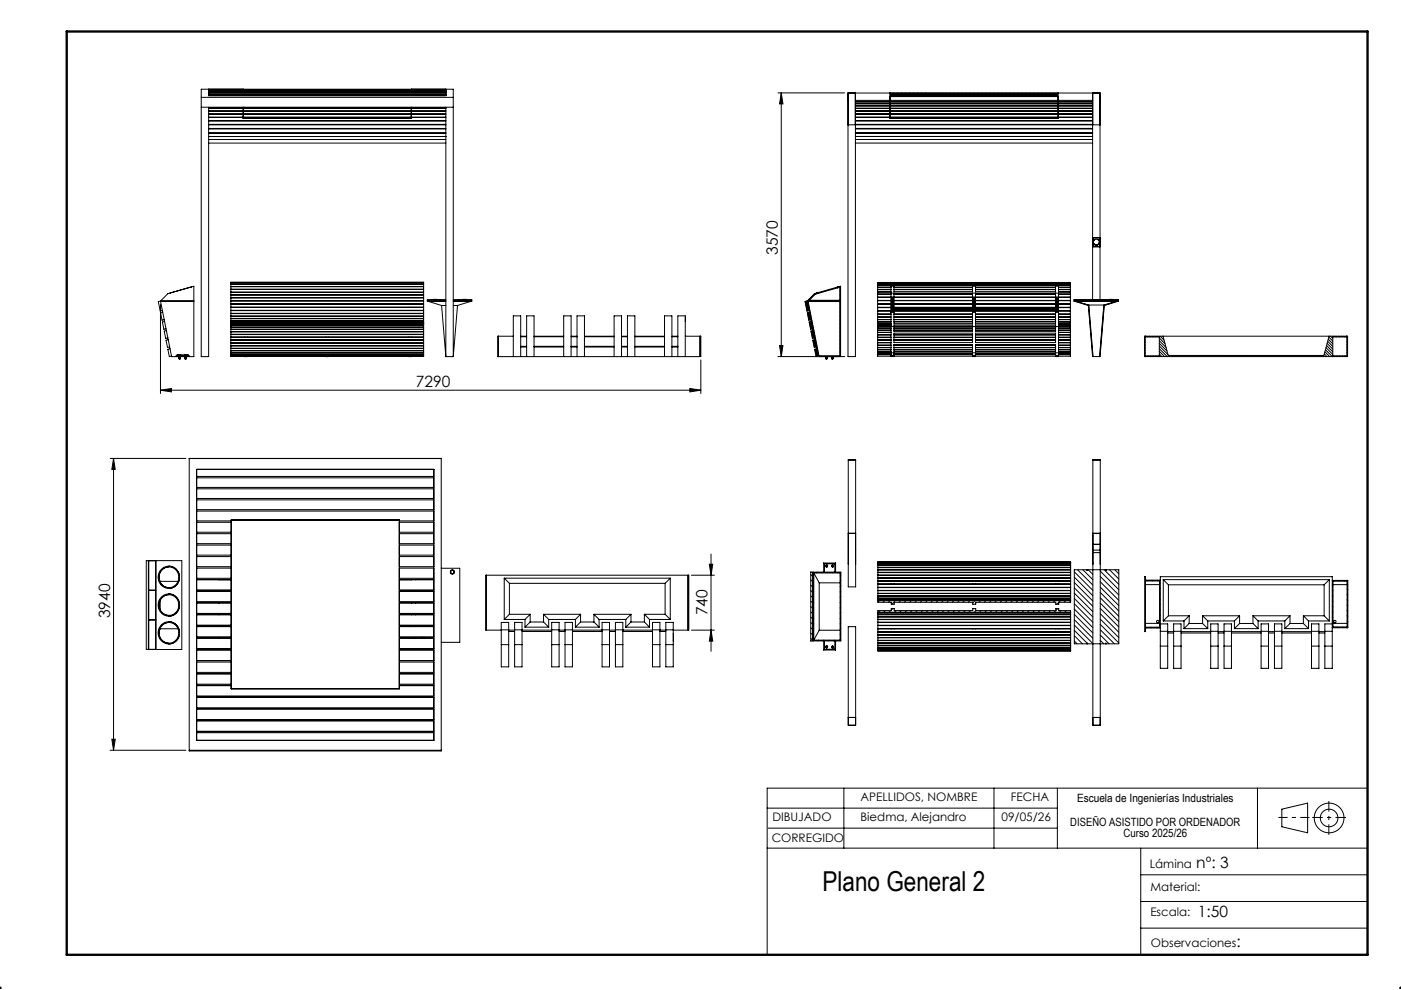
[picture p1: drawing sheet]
<svg xmlns="http://www.w3.org/2000/svg" width="420mm" height="297mm" viewBox="0 0 420 297" stroke-linecap="round" stroke-linejoin="round" font-family="sans-serif">
<defs><g id="words">
<text font-size="8.2" x="246.6" y="267.3">Plano General 2</text>
<g font-size="4.7">
<text x="233.2" y="76.4" transform="rotate(-90 233.2 76.4)">3570</text>
<text x="124.7" y="116.1">7290</text>
<text x="33" y="185.5" transform="rotate(-90 33 185.5)">3940</text>
<text x="212.2" y="184.6" transform="rotate(-90 212.2 184.6)">740</text>
<text x="358.6" y="260.5">nº: 3</text>
<text x="359.1" y="275.2">1:50</text>
<text x="370.7" y="284.1">:</text>
</g>
<g font-size="3.5">
<text x="258" y="240.3">APELLIDOS, NOMBRE</text>
<text x="303" y="240.3">FECHA</text>
<text x="231.6" y="246.2">DIBUJADO</text>
<text x="258" y="246.2">Biedma, Alejandro</text>
<text x="300.3" y="246.3">09/05/26</text>
<text x="231.4" y="252.7">CORREGIDO</text>
<text x="344.7" y="260.5">Lámina</text>
<text x="344.9" y="267.4">Material:</text>
<text x="344.9" y="274.9">Escala:</text>
<text x="345" y="284.1">Observaciones</text>
</g>
<g font-size="3.4">
<text x="322.9" y="240.7">Escuela de Ingenierías Industriales</text>
<text x="320.9" y="247.7">DISEÑO ASISTIDO POR ORDENADOR</text>
<text x="336.8" y="251.2">Curso 2025/26</text>
</g>
</g></defs>
<g fill="none" stroke="#000" stroke-width=".3">
<path d="M60.3 29.2v3M60.3 29.2v-2.4h75.6v2.4M60.3 32.2v74.8h2.3v-74.8M60.3 32.2h75.6M60.3 29.2h75.6M62.6 28.7v-.4h71.1v.4M62.6 27.9h71.1v.4h-71.1zM62.6 27.5v.3h71.1v-.3M62.6 27.2v.2M62.6 26.9v.2M62.6 26.8v.1M62.6 26.8v1.9"/>
<path d="M62.6 40h71.1M62.6 28.7h71.1M62.6 27.4h71.1M62.6 27.1h71.1M62.6 26.9h10.3M62.6 26.8h10.3M62.6 32.5h71.1M62.6 33.3h71.1M62.6 32.6h71.1M62.6 34.2h71.1M62.6 33.4h71.1M62.6 34.3h71.1"/>
<path d="M62.6 35.1h71.1M62.6 35.3h71.1M62.6 36.2h71.1M62.6 36.3h71.1M62.6 37.3h71.1M62.6 38.5h71.1M62.6 37.5h71.1M62.6 39.8h71.1M62.6 38.7h71.1M72.9 26.9v.1M72.9 26.8v.1M72.9 26.8v.2"/>
<path d="M72.9 32.2v3.3h50.4v-3.3M72.9 27h50.4M123.3 26.9v.1M123.3 26.8v.2M123.3 26.8v.1M123.3 26.9h10.4M123.3 26.8h10.4M133.7 27.2v.2M133.7 26.9v.2M133.7 26.8v1.9M133.7 26.8v.1M133.7 32.2v74.8"/>
<path d="M135.9 29.2v3M135.9 32.2v74.8M233.2 27.9h20M234.2 27.9l.5 3.3h-1zM234.2 27.9v79.1M254.2 37.5h75.6M254.2 30.1h.1M254.3 30.1v7.4M254.3 27.9l-.1 .1M254.3 28l-.1 .1M254.3 28.1l-.1 .1M254.3 28.2l-.1 .1"/>
<path d="M254.3 28.3l-.1 .1M254.3 28.4l-.1 .2M254.3 28.6l-.1 .1M254.3 28.7l-.1 .1M254.3 28.8l-.1 .1M254.3 28.9l-.1 .1M254.3 29l-.1 .1M254.3 29.1l-.1 .1M254.3 29.2l-.1 .1M254.3 29.3l-.1 .1M254.3 29.4l-.1 .1M254.3 29.5l-.1 .1"/>
<path d="M254.3 29.6l-.1 .1M254.3 29.7l-.1 .1M254.3 29.8l-.1 .1M254.3 29.9l-.1 .1M254.3 30l-.1 .1M254.3 27.9h.1M254.4 27.9h.1M254.5 27.9h.1M254.6 27.9h.1M254.7 27.9h.1M254.9 27.9h-.1M255 27.9h.1"/>
<path d="M255.1 27.9h.1M255.2 27.9h.1M255.3 27.9h.1M255.4 27.9h.1M255.5 27.9h.1M255.6 27.9h.1M255.7 27.9h.1M255.8 27.9h.1M255.9 27.9h.1M256 27.9h.1M256.1 27.9h.1M256.2 27.9h.1"/>
<path d="M256.3 27.9h.1M256.4 27.9h.1M256.4 30.1v7.4M256.4 30.1h71.2M256.4 27.9v2.2M256.5 30.1v76.9h-2.3v-69.5M256.5 30.1v.4h71.1v-.4M256.5 30.6h71.1v.5h-71.1zM256.5 31.2h71.1v.5h-71.1zM256.5 31.8h71.1v.6h-71.1zM256.5 32.5h71.1v.8h-71.1zM256.5 33.4h71.1v.7h-71.1z"/>
<path d="M256.5 34.3h71.1v.8h-71.1zM256.5 35.2h71.1v1h-71.1zM256.5 36.3h71.1v1h-71.1zM256.5 40h71.1M256.5 38.5h71.1M256.5 39.8h71.1M256.5 38.7h71.1M256.5 27.9l-.1 .2M256.5 28.1l-.1 .1M256.5 28.2l-.1 .1M256.5 28.3l-.1 .1M256.5 28.4l-.1 .1"/>
<path d="M256.5 28.5l-.1 .1M256.5 28.6l-.1 .1M256.5 28.7l-.1 .1M256.5 28.8l-.1 .1M256.5 28.9l-.1 .1M256.5 29l-.1 .1M256.5 29.1l-.1 .1M256.5 29.2l-.1 .1M256.5 29.3l-.1 .1M256.5 29.4l-.1 .1M256.5 29.5l-.1 .1M256.5 29.6l-.1 .2"/>
<path d="M256.5 29.8l-.1 .1M256.5 29.9l-.1 .1M256.5 30l-.1 .1M256.5 27.9v2.2M266.8 27.9v7.6h50.4v-7.6M266.8 29h50.4M267.1 27.9l-.3 .3M267.5 27.9l-.7 .7M267.9 27.9l-1.1 1.1h50.4M268.3 27.9l-1.1 1.1M268.7 27.9l-1.1 1.1M269.1 27.9l-1.1 1.1"/>
<path d="M269.5 27.9l-1.1 1.1M269.9 27.9l-1.1 1.1M270.3 27.9l-1.1 1.1M270.7 27.9l-1.1 1.1M271.1 27.9l-1.1 1.1M271.5 27.9l-1.1 1.1M271.9 27.9l-1.1 1.1M272.3 27.9l-1.1 1.1M272.7 27.9l-1.1 1.1M273.1 27.9l-1.1 1.1M273.5 27.9l-1.1 1.1M273.9 27.9l-1.1 1.1"/>
<path d="M274.3 27.9l-1.1 1.1M274.7 27.9l-1.1 1.1M275.1 27.9l-1.1 1.1M275.5 27.9l-1.1 1.1M275.9 27.9l-1.1 1.1M276.3 27.9l-1.1 1.1M276.7 27.9l-1.1 1.1M277.1 27.9l-1.1 1.1M277.5 27.9l-1.1 1.1M277.9 27.9l-1.1 1.1M278.3 27.9l-1.1 1.1M278.7 27.9l-1.1 1.1"/>
<path d="M279.1 27.9l-1.1 1.1M279.5 27.9l-1.1 1.1M279.9 27.9l-1.1 1.1M280.3 27.9l-1.1 1.1M280.7 27.9l-1.1 1.1M281.1 27.9l-1.1 1.1M281.5 27.9l-1.1 1.1M281.9 27.9l-1.1 1.1M282.3 27.9l-1.1 1.1M282.7 27.9l-1.1 1.1M283.1 27.9l-1.1 1.1M283.5 27.9l-1.1 1.1"/>
<path d="M283.9 27.9l-1.1 1.1M284.3 27.9l-1.1 1.1M284.7 27.9l-1.1 1.1M285.1 27.9l-1.1 1.1M285.5 27.9l-1.1 1.1M285.9 27.9l-1.1 1.1M286.3 27.9l-1.1 1.1M286.7 27.9l-1.1 1.1M287.1 27.9l-1.1 1.1M287.5 27.9l-1.1 1.1M287.9 27.9l-1.1 1.1M288.3 27.9l-1.1 1.1"/>
<path d="M288.7 27.9l-1.1 1.1M289.1 27.9l-1.1 1.1M289.5 27.9l-1.1 1.1M289.9 27.9l-1.1 1.1M290.3 27.9l-1.1 1.1M290.7 27.9l-1.1 1.1M291.1 27.9l-1.1 1.1M291.5 27.9l-1.1 1.1M291.9 27.9l-1.1 1.1M292.3 27.9l-1.1 1.1M292.7 27.9l-1.1 1.1M293.1 27.9l-1.1 1.1"/>
<path d="M293.5 27.9l-1.1 1.1M293.9 27.9l-1.1 1.1M294.3 27.9l-1.1 1.1M294.7 27.9l-1.1 1.1M295 27.9l-1 1.1M295.4 27.9l-1 1.1M295.8 27.9l-1 1.1M296.2 27.9l-1 1.1M296.6 27.9l-1 1.1M297 27.9l-1 1.1M297.4 27.9l-1 1.1M297.8 27.9l-1 1.1"/>
<path d="M298.2 27.9l-1 1.1M298.6 27.9l-1 1.1M299 27.9l-1 1.1M299.4 27.9l-1 1.1M299.8 27.9l-1 1.1M300.2 27.9l-1 1.1M300.6 27.9l-1 1.1M301 27.9l-1 1.1M301.4 27.9l-1 1.1M301.8 27.9l-1 1.1M302.2 27.9l-1 1.1M302.6 27.9l-1 1.1"/>
<path d="M303 27.9l-1.1 1.1M303.4 27.9l-1.1 1.1M303.8 27.9l-1.1 1.1M304.2 27.9l-1.1 1.1M304.6 27.9l-1.1 1.1M305 27.9l-1.1 1.1M305.4 27.9l-1.1 1.1M305.8 27.9l-1.1 1.1M306.2 27.9l-1.1 1.1M306.6 27.9l-1.1 1.1M307 27.9l-1.1 1.1M307.4 27.9l-1.1 1.1"/>
<path d="M307.8 27.9l-1.1 1.1M308.2 27.9l-1.1 1.1M308.6 27.9l-1.1 1.1M309 27.9l-1.1 1.1M309.4 27.9l-1.1 1.1M309.8 27.9l-1.1 1.1M310.2 27.9l-1.1 1.1M310.6 27.9l-1.1 1.1M311 27.9l-1.1 1.1M311.4 27.9l-1.1 1.1M311.8 27.9l-1.1 1.1M312.2 27.9l-1.1 1.1"/>
<path d="M312.6 27.9l-1.1 1.1M313 27.9l-1.1 1.1M313.4 27.9l-1.1 1.1M313.8 27.9l-1.1 1.1M314.2 27.9l-1.1 1.1M314.6 27.9l-1.1 1.1M315 27.9l-1.1 1.1M315.4 27.9l-1.1 1.1M315.8 27.9l-1.1 1.1M316.2 27.9l-1.1 1.1M316.6 27.9l-1.1 1.1M317 27.9l-1.1 1.1"/>
<path d="M317.2 28.1l-.9 .9M317.2 28.5l-.5 .5M317.2 28.9l-.1 .1M327.6 30.1v59.8M327.6 27.9v2.2M327.6 27.9h.1M327.6 30.1v7.4M327.6 28.1h.1M327.6 28.4h.1M327.6 28.9h.1M327.6 29.3h.1M327.6 29.6v.1"/>
<path d="M327.6 29.9v.1M327.6 28h.1M327.6 28.2h.1M327.6 28.3h.1M327.6 28.5v.1M327.6 28.7h.1M327.6 28.8h.1M327.6 29h.1M327.6 29.1h.1M327.6 29.2h.1M327.6 29.3v.1M327.6 29.4v.1"/>
<path d="M327.6 29.5v.1M327.6 29.7v.1M327.6 29.8v.1M327.6 30v.1M327.7 27.9h.1M327.8 27.9h.1M327.9 27.9h.1M328 27.9h.1M328.1 27.9h.1M328.3 27.9h-.1M328.4 27.9h.1M328.5 27.9h.1"/>
<path d="M328.6 27.9h.1M328.7 27.9h.1M328.8 27.9h.1M328.9 27.9h.1M329 27.9h.1M329.1 27.9h.1M329.2 27.9h.1M329.3 27.9h.1M329.4 27.9h.1M329.5 27.9h.1M329.6 27.9h.1M329.7 27.9h.1"/>
<path d="M329.8 27.9h.1M329.8 30.1v7.4M329.8 30.1h.1M329.8 27.9h-75.6v2.2M329.8 28.5v.1M329.8 28.2v.1M329.8 28.6v.1M329.8 29v.1M329.8 29.3v.1M329.8 29.8v.1M329.8 27.9v.2M329.8 28.1v.1"/>
<path d="M329.8 28.3v.1M329.8 28.4v.1M329.8 28.7v.1M329.8 28.8v.1M329.8 28.9v.1M329.8 29.1v.1M329.8 29.2v.1M329.8 29.4v.1M329.8 29.5v.1M329.8 29.6v.2M329.8 29.9v.1M329.8 30v.1"/>
<path d="M329.8 27.9v2.2M329.8 37.5v52.4M62.6 41h71.1M62.6 42.9h71.1M62.6 41.9h71.1M256.5 40.9h71.1M256.5 42.9h71.1M256.5 41.9h71.1M327.6 71.9h.5M327.6 74h2.2M327.6 73.4h2.2M327.6 71.3h2.2"/>
<path d="M327.6 71.4h2.1v2.6h-2.1zM327.8 72.6v.1a.89 .89 0 0 0 .9 .8 .89 .89 0 0 0 .9-.9M328.1 73.3l.6 .3 .5-.3M329.2 71.9h.6M48.1 90.3l-.6 .2 .5 2.8 .7-.1M48.1 90.3l3.3 16.7h1.4M48.1 90.3l2.2-2.2 7.8-2.2v21.1h-1.3M48.1 90.3h10M48.1 91.3v26.8M48.8 93.7l-.7 .2 .5 2.2 .6-.2M49.3 96.4l-.6 .2 .4 2.2 .7-.2M49.9 99.2l-.7 .1 .5 2.2 .6-.2"/>
<path d="M51 87.9h.1M57.4 86.1l-6.4 1.8M57.4 86.1h.1M69.2 99.6v.7M69.2 98.8v.7M69.2 98.2v.6M69.2 97.7v.4M69.2 97.3v.3M69.2 97v.2M69.2 96.9v.1M69.2 96.9h.1M69.2 96.6v.3"/>
<path d="M69.2 96.2v.4M69.2 95.6v.5M69.2 94.9v.6M69.2 87.6v-.7h57.8v.7M69.2 86v.8M69.2 94.1v.7M69.2 87.7v.7M69.2 85.3v.6M69.2 88.5v.8M69.2 93.2v.8M69.2 89.4v.8M69.2 84.9v.4"/>
<path d="M69.2 93.1v-.9h57.8v.9M69.2 90.3v.9h57.8v-.9M69.2 91.3v.9M69.2 84.8v-.1h57.8v.1M69.2 96.9h57.8M69.2 90.3h57.8M69.2 84.8v.1M69.2 85.3h.1M69.2 85.9v.1M69.2 86.8h.1M69.2 87.6v.1M69.2 88.4v.1"/>
<path d="M69.2 89.3v.1M69.2 90.2v.1M69.2 91.3h.1M69.2 92.2h.1M69.2 93.1v.1M69.2 94v.1M69.2 94.8v.1M69.2 95.5v.1M69.2 96.1v.1M69.2 96.6h.1M69.2 97h.1M69.2 97.2v.1"/>
<path d="M69.2 97.6v.1M69.2 98.1v.1M69.2 98.8h.1M69.2 99.5v.1M69.2 99.6h57.8M69.2 98.8h57.8M69.2 99.5h57.8M69.2 98.2h57.8M69.2 98.1h57.8M69.2 97.7h57.8M69.2 97.3h57.8M69.2 97.6h57.8"/>
<path d="M69.2 97.2h57.8M69.2 97h57.8M69.2 96.6h57.8M69.2 96.2h57.8M69.2 95.5h57.8M69.2 96.1h57.8M69.2 94.9h57.8M69.2 87.6h57.8M69.2 86h57.8M69.2 94.8h57.8M69.2 94.1h57.8M69.2 87.7h57.8"/>
<path d="M69.2 88.4h57.8M69.2 85.3h57.8M69.2 85.9h57.8M69.2 88.5h57.8M69.2 89.3h57.8M69.2 94h57.8M69.2 93.2h57.8M69.2 89.4h57.8M69.2 90.2h57.8M69.2 84.8h57.8M69.2 93.1h57.8M69.2 91.3h57.8"/>
<path d="M73.2 86.8v.1M73.2 92.2h.1M73.2 91.2v.1M74.1 86.8v.1M74.1 92.2h.1M74.1 91.2v.1M97.7 86.8v.1M97.7 92.2h.1M97.7 91.2v.1M98.6 86.8v.1M98.6 92.2h.1M98.6 91.2v.1"/>
<path d="M122.6 86.8v.1M122.6 92.2h.1M122.6 91.2v.1M123.4 86.8v.1M123.4 92.2h.1M123.4 91.2v.1M127 99.6v.7M127 98.8v.7M127 98.2v.6M127 97.7v.4M127 97.3v.3M127 97v.2"/>
<path d="M127 96.9v.1M127 96.9h.1M127 96.6v.3M127 96.2v.4M127 95.6v.5M127 94.9v.6M127 86v.8M127 94.1v.7M127 87.7v.7M127 85.3v.6M127 88.5v.8M127 93.2v.8"/>
<path d="M127 89.4v.8M127 84.9v.4M127 91.3v.9M127 84.8v.1M127 85.3h.1M127 85.9v.1M127 86.8h.1M127 87.6v.1M127 88.4v.1M127 89.3v.1M127 90.2v.1M127 91.3h.1"/>
<path d="M127 92.2h.1M127 93.1v.1M127 94v.1M127 94.8v.1M127 95.5v.1M127 96.1v.1M127 96.6h.1M127 97h.1M127 97.2v.1M127 97.6v.1M127 98.1v.1M127 98.8h.1"/>
<path d="M127 99.5v.1M127 86.8h-57.8M127 92.2h-57.8M128.1 90.3h5.6M128.1 90.3l4.3 1.4M129.7 89.9h1.2M131.9 90.1h.2M131.9 90.1h.1M132.1 90.1h.1M132.4 91.7h1.3M132.4 91.7l1.3 15.3M133.7 89.9h-5.6v.4"/>
<path d="M135.9 90.3h5.5M135.9 89.9h5.5v.4M135.9 91.7h1.3M137.2 91.7l-1.3 15.3M137.5 90.1h.1M137.6 90.1h.1M138.6 89.9h1.2M141.4 90.3l-4.2 1.4M205.4 95.4h.1M205.4 96.5h.1M241.7 90.4l-.3 .3M242 90.3h10"/>
<path d="M242 90.3l3.4 16.7M242 90.3l-.6 .1 .5 2.9M242.1 90.3l.2 .2M242.1 90.8l-.6 .6M242.2 91l.2 .3M242.2 91.1l-.6 .6M242.2 91.5l-.5 .5M242.3 91.5l.2 .3M242.3 90.5h9.5M242.3 93.8l-.2 .2M242.3 91.8l-.6 .6M242.3 90.8l-.3-.3-.5 .5"/>
<path d="M242.4 92l.2 .3M242.4 92.1l-.6 .6M242.4 92.4l-.5 .6M242.5 92.5l.2 .3M242.5 92.8l-.5 .5M242.6 93l.2 .3M242.6 93.1l-.1 .1M242.6 93.1l-.7 .2M242.6 90.1h9.2M242.7 93.5l.2 .3M242.7 93.7l-.7 .2 .5 2.2 .6-.2M242.7 93.8l-.6 .5"/>
<path d="M242.7 96.6l-.1 .1M242.8 94l.2 .3M242.8 94.1l-.6 .6M242.9 94.8l-.6 .5M242.9 95l.3 .3M243 95.1l-.6 .6M243 95.4l-.5 .6M243 95.5l.3 .3M243.1 95.8l-.1 .1M243.1 94.8l-.3-.4-.5 .6M243.1 99.3l.5 2.2 .6-.2M243.1 99.3h.1"/>
<path d="M243.1 96l.3 .3M243.2 96.4l-.6 .2 .4 2.2 .7-.2M243.3 96.8l-.6 .5M243.3 97l.3 .3M243.4 97.1l-.6 .6M243.5 97.8l-.6 .5M243.5 96.8l-.3-.4-.5 .6M243.5 98l.3 .3M243.6 98.1l-.6 .6M243.6 98.4l-.2 .3M243.6 98.5l.3 .3M243.7 99.2l-.5 .5"/>
<path d="M243.7 97.8l-.3-.4-.5 .6M243.7 99l.3 .3M243.8 99.2l-.7 .1M243.9 99.8l-.6 .5M243.9 100l.3 .2M244.1 99.7l-.3-.3-.5 .6M244.2 88.1v.1M244.5 88l-2.3 2.3M244.9 87.9h.1M245 87.9h-.1M245 87.9h.1M245 87.8l-.3 .4"/>
<path d="M245.2 87.8l.1 .2M245.2 87.8l-1 .3-2.2 2.2M245.3 88h.1M245.3 88l-.9 .3-2.1 2M251 86.1l-5.8 1.7M251 86.1l1-.2v21.1M251 86.1l.1 .3M251.1 86.4l-5.8 1.6M251.1 86.4l.7-.2v3.9M251.2 86.1l-.1 .1M251.3 86.1h.1M251.7 85.9l-.3 .4"/>
<path d="M251.8 90.1l.2 .2M251.8 99.8l.2 .3M251.8 99.4l.2 .3M251.8 99l.2 .3M251.8 98.6l.2 .3M251.8 98.2l.2 .3M251.8 97.8l.2 .3M251.8 97.4l.2 .3M251.8 97l.2 .3M251.8 96.6l.2 .3M251.8 96.2l.2 .3M251.8 95.8l.2 .3"/>
<path d="M251.8 95.4l.2 .3M251.8 95l.2 .3M251.8 94.6l.2 .3M251.8 94.2l.2 .3M251.8 93.8l.2 .3M251.8 93.4l.2 .3M251.8 93l.2 .3M251.8 92.6l.2 .3M251.8 92.2l.2 .3M251.8 91.8l.2 .3M251.8 91.4l.2 .3M251.8 91l.2 .3"/>
<path d="M251.8 90.7l.2 .2M251.9 90.4l.1 .1M252 90.3l-.2 .2v16.3h-6.3l-3.2-16.3M252 86.1l-.2 .2M252 86.5l-.2 .2M252 87.3l-.2 .2M252 87.7l-.2 .2M252 88.1l-.2 .2M252 88.9l-.2 .2M252 89.3l-.2 .2M252 89.7l-.2 .2M252 90.1l-.2 .1"/>
<path d="M252 86.9l-.2 .2M252 88.5l-.2 .2M263.1 85.2h.1M263.1 85.3v.3M263.1 91.3v.9h4M263.1 90.2v1M263.1 92.3v.9M263.1 89.2v.9M263.1 93.3v.9M263.1 88.3v.8M263.1 85.7v.4M263.1 94.3v.8"/>
<path d="M263.1 87.6v.6M263.1 86.2v.6h4M263.1 86.9v.6M263.1 95.2v.7M263.1 95.9v.6M263.1 96.5v.5M263.1 97v.3M263.1 97.3v.1M263.1 97.4h.1M263.1 97.4v.2M263.1 97.7v.3M263.1 98v.5"/>
<path d="M263.1 98.5v.5M263.1 99.1v.6M263.1 99.8v.6M263.1 96.5h4M263.1 97.6h4M263.1 97.3h4M263.1 97h4M263.1 87.6h4M263.1 90.2h4M263.1 92.2h4M263.1 91.2h4M263.1 98h57.8"/>
<path d="M263.1 97.4h4M263.1 85.2h4v.6M263.1 89.1h57.8M263.1 85.3v-.6h57.8v.6M263.1 85.6v.1M263.1 86.1v.1M263.1 87.5v.1M263.1 88.2v.1M263.1 89.1v.1M263.1 90.1v.1M263.1 91.2h.1M263.1 92.2v.1"/>
<path d="M263.1 93.2v.1M263.1 94.2v.1M263.1 95.1v.1M263.1 95.9h.1M263.1 96.5h.1M263.1 97h.1M263.1 97.3h.1M263.1 97.6v.1M263.1 98h.1M263.1 98.5h.1M263.1 99v.1M263.1 99.7v.1"/>
<path d="M263.1 85.6h4M263.1 93.2h4M263.1 89.2h4M263.1 94.2h4M263.1 88.2h4M263.1 88.3h4M263.1 86.1h4M263.1 85.7h4M263.1 94.3h4M263.1 95.1h4M263.1 86.2h4M263.1 86.9h4"/>
<path d="M263.1 87.5h4M263.1 95.2h4M263.1 95.9h4M263.1 98h4M263.1 98.5h4M263.1 99h4M263.1 99.1h4M263.1 99.7h4M263.1 99.8h4M263.3 84.7l-.2 .2M263.7 84.7l-.4 .5M264.1 84.7l-.4 .5"/>
<path d="M264.5 84.7l-.4 .5M264.9 84.7l-.4 .5M265.3 84.7l-.4 .5M265.7 84.7l-.5 .5M266.1 84.7l-.5 .5M266.5 84.7l-.5 .5M266.9 84.7l-.5 .5M267.1 93.7v12.9M267.1 87.9v5.8M267.1 85.8v2.1M267.1 86.8l-4 .1M267.1 93.7h.9"/>
<path d="M267.1 87.9h50.3M267.1 85.8h.9M267.3 89.1l-.2 .2M267.3 84.7l-.5 .5M267.7 89.1l-.6 .6M267.7 84.7l-.6 .6h-4M268 93.7v3.3h23.6v-3.3M268 97.5h23.6v1.9h-23.6zM268 87.9v4.4h23.6v-4.4M268 85.8v1.7h23.6v-1.7M268 100h23.6v2.7h-23.6zM268 96.5h23.6"/>
<path d="M268 90.1h23.6M268 86.8h23.6M268 85.3h23.6M268 90.2h23.6M268 92.2h23.6M268 89.6l-.9 .9M268 90l-.9 .9M268 90.4l-.9 .9M268 90.8l-.9 .9M268 91.6l-.9 .9M268 92l-.9 .9M268 93.6v.1"/>
<path d="M268 93.7v-.3h23.6v.3M268 91.2h23.6M268 94.2h23.6M268 88.2h23.6M268 88.3h23.6M268 86.1h23.6M268 94.3h23.6M268 95.1h23.6M268 86.2h23.6M268 86.9h23.6M268 95.2h23.6M268 95.9h23.6"/>
<path d="M268 97.9h23.6M268 98h23.6M268 98.5h23.6M268 99h23.6M268 99.1h23.6M268.1 92.3l-1 1h-4M268.1 84.7l-1 1M268.5 92.3l-1.3 1.4M268.5 84.7l-1.1 1.1M268.9 92.3l-1.3 1.4M268.9 84.7l-.5 .5M269.3 92.3l-1 1.1"/>
<path d="M269.3 84.7l-.5 .5M269.7 92.3l-1 1.1M269.7 84.7l-.5 .5M270.1 92.3l-1 1.1M270.1 84.7l-.5 .5M270.5 92.3l-1 1.1M270.5 84.7l-.5 .5M270.9 92.3l-1 1.1M270.9 84.7l-.5 .5M271.3 92.3l-1 1.1M271.3 84.7l-.5 .5M271.7 92.3l-1 1.1"/>
<path d="M271.7 84.7l-.5 .5M272.1 92.3l-1 1.1M272.1 84.7l-.5 .5M272.5 92.3l-1 1.1M272.5 84.7l-.5 .5M272.9 92.3l-1 1.1M272.9 84.7l-.5 .5M273.3 92.3l-1 1.1M273.3 84.7l-.5 .5M273.7 92.3l-1 1.1M273.7 84.7l-.5 .5M274.1 92.3l-1 1.1"/>
<path d="M274.1 84.7l-.5 .5M274.5 92.3l-1 1.1M274.5 84.7l-.5 .5M274.9 92.3l-1 1.1M274.9 84.7l-.5 .5M275.3 92.3l-1 1.1M275.3 84.7l-.5 .5M275.7 92.3l-1.1 1.1M275.7 84.7l-.5 .5M276.1 92.3l-1.1 1.1M276.1 84.7l-.5 .5M276.5 92.3l-1.1 1.1"/>
<path d="M276.5 84.7l-.5 .5M276.9 92.3l-1.1 1.1M276.9 84.7l-.5 .5M277.3 92.3l-1.1 1.1M277.3 84.7l-.5 .5M277.7 92.3l-1.1 1.1M277.7 84.7l-.5 .5M278.1 92.3l-1.1 1.1M278.1 84.7l-.5 .5M278.5 92.3l-1.1 1.1M278.5 84.7l-.5 .5M278.9 92.3l-1.1 1.1"/>
<path d="M278.9 84.7l-.5 .5M279.3 92.3l-1.1 1.1M279.3 84.7l-.5 .5M279.7 92.3l-1.1 1.1M279.7 84.7l-.5 .5M280.1 92.3l-1.1 1.1M280.1 84.7l-.5 .5M280.5 92.3l-1.1 1.1M280.5 84.7l-.5 .5M280.9 92.3l-1.1 1.1M280.9 84.7l-.5 .5M281.3 92.3l-1.1 1.1"/>
<path d="M281.3 84.7l-.5 .5M281.7 92.3l-1.1 1.1M281.7 84.7l-.5 .5M282.1 92.3l-1.1 1.1M282.1 84.7l-.5 .5M282.5 92.3l-1.1 1.1M282.5 84.7l-.5 .5M282.9 92.3l-1.1 1.1M282.9 84.7l-.5 .5M283.3 92.3l-1.1 1.1M283.3 84.7l-.5 .5M283.7 92.3l-1.1 1.1"/>
<path d="M283.7 84.7l-.5 .5M284.1 92.3l-1.1 1.1M284.1 84.7l-.5 .5M284.5 92.3l-1.1 1.1M284.5 84.7l-.5 .5M284.9 92.3l-1.1 1.1M284.9 84.7l-.5 .5M285.3 92.3l-1.1 1.1M285.3 84.7l-.5 .5M285.7 92.3l-1.1 1.1M285.7 84.7l-.5 .5M286.1 92.3l-1.1 1.1"/>
<path d="M286.1 84.7l-.5 .5M286.5 92.3l-1.1 1.1M286.5 84.7l-.5 .5M286.9 92.3l-1.1 1.1M286.9 84.7l-.5 .5M287.3 92.3l-1.1 1.1M287.3 84.7l-.5 .5M287.7 92.3l-1.1 1.1M287.7 84.7l-.5 .5M288.1 92.3l-1.1 1.1M288.1 84.7l-.5 .5M288.5 92.3l-1.1 1.1"/>
<path d="M288.5 84.7l-.5 .5M288.9 92.3l-1.1 1.1M288.9 84.7l-.5 .5M289.3 92.3l-1.1 1.1M289.3 84.7l-.5 .5M289.7 92.3l-1.1 1.1M289.7 84.7l-.5 .5M290.1 92.3l-1.1 1.1M290.1 84.7l-.5 .5M290.5 92.3l-1.1 1.1M290.5 84.7l-.5 .5M290.9 92.3l-1.1 1.1"/>
<path d="M290.9 84.7l-.5 .5M291.3 92.3l-1.1 1.1M291.3 84.7l-.5 .5M291.6 85.7l-23.6-.1-.2 .2M291.6 93.7h.9M291.6 85.2v.6M291.6 85.2h-23.6v.6M291.6 85.8h.9M291.7 89.1l-23.7 .1-.9 .9h-4M291.7 84.7l-.5 .5M292.1 89.1l-.5 .5M292.1 84.7l-.5 .5"/>
<path d="M292.5 89.1l-.9 .9M292.5 84.7l-.9 .9h-23.6M292.5 93.7v3.3h24v-3.3M292.5 97.5h24v1.9h-24zM292.5 87.9v1.2M292.5 85.8v1.7h24v-1.7M292.5 100h24v2.7h-24zM292.5 96.5h24M292.5 90.1h24M292.5 86.8h24M292.5 85.3h24M292.5 90.3l-.9 .9h-23.6l-.9 .9"/>
<path d="M292.5 91.2h24M292.5 92.2h24M292.5 85.5l-.3 .3M292.5 89.5l-.9 .9M292.5 89.9l-.9 .9M292.5 90.7l-.9 .9M292.5 91.5l-1.9 1.9M292.5 91.9l-1.5 1.5M292.5 92.3l-1.1 1.1M292.5 93.5l-.2 .2M292.5 85.8v-.6h24v.6M292.5 89.1v3.2"/>
<path d="M292.5 93.7v-.3h24v.3M292.5 85.6h24M292.5 89.2h24M292.5 94.2h24M292.5 88.2h24M292.5 88.3h24M292.5 86.1h24M292.5 85.7h24M292.5 94.3h24M292.5 95.1h24M292.5 86.2h24M292.5 86.9h24"/>
<path d="M292.5 95.2h24M292.5 95.9h24M292.5 97.9h24M292.5 98h24M292.5 98.5h24M292.5 99h24M292.5 99.1h24M292.9 92.3l-1.3 1.3M292.9 84.7l-1.1 1.1M293.3 92.3l-1.4 1.4M293.3 84.7l-.5 .5M293.7 92.3l-1.1 1.1"/>
<path d="M293.7 84.7l-.5 .5M294 92.3l-1 1.1M294.1 84.7l-.5 .5M294.4 92.3l-1 1.1M294.5 84.7l-.5 .5M294.8 92.3l-1 1.1M294.9 84.7l-.5 .5M295.2 92.3l-1 1.1M295.3 84.7l-.5 .5M295.6 92.3l-1 1.1M295.7 84.7l-.5 .5M296 92.3l-1 1.1"/>
<path d="M296 84.7l-.4 .5M296.4 92.3l-1 1.1M296.4 84.7l-.4 .5M296.8 92.3l-1 1.1M296.8 84.7l-.4 .5M297.2 92.3l-1 1.1M297.2 84.7l-.4 .5M297.6 92.3l-1 1.1M297.6 84.7l-.4 .5M298 92.3l-1 1.1M298 84.7l-.4 .5M298.4 92.3l-1 1.1"/>
<path d="M298.4 84.7l-.4 .5M298.8 92.3l-1 1.1M298.8 84.7l-.4 .5M299.2 92.3l-1 1.1M299.2 84.7l-.4 .5M299.6 92.3l-1 1.1M299.6 84.7l-.4 .5M300 92.3l-1 1.1M300 84.7l-.4 .5M300.4 92.3l-1 1.1M300.4 84.7l-.4 .5M300.8 92.3l-1 1.1"/>
<path d="M300.8 84.7l-.4 .5M301.2 92.3l-1 1.1M301.2 84.7l-.4 .5M301.6 92.3l-1 1.1M301.6 84.7l-.4 .5M302 92.3l-1 1.1M302 84.7l-.4 .5M302.4 92.3l-1 1.1M302.4 84.7l-.4 .5M302.8 92.3l-1 1.1M302.8 84.7l-.4 .5M303.2 92.3l-1 1.1"/>
<path d="M303.2 84.7l-.4 .5M303.6 92.3l-1 1.1M303.6 84.7l-.4 .5M304 92.3l-1 1.1M304 84.7l-.4 .5M304.4 92.3l-1 1.1M304.4 84.7l-.4 .5M304.8 92.3l-1 1.1M304.8 84.7l-.4 .5M305.2 92.3l-1 1.1M305.2 84.7l-.4 .5M305.6 92.3l-1 1.1"/>
<path d="M305.6 84.7l-.4 .5M306 92.3l-1 1.1M306 84.7l-.4 .5M306.4 92.3l-1 1.1M306.4 84.7l-.4 .5M306.8 92.3l-1 1.1M306.8 84.7l-.4 .5M307.2 92.3l-1 1.1M307.2 84.7l-.4 .5M307.6 92.3l-1 1.1M307.6 84.7l-.4 .5M308 92.3l-1 1.1"/>
<path d="M308 84.7l-.4 .5M308.4 92.3l-1 1.1M308.4 84.7l-.4 .5M308.8 92.3l-1 1.1M308.8 84.7l-.4 .5M309.2 92.3l-1 1.1M309.2 84.7l-.4 .5M309.6 92.3l-1 1.1M309.6 84.7l-.4 .5M310 92.3l-1 1.1M310 84.7l-.4 .5M310.4 92.3l-1 1.1"/>
<path d="M310.4 84.7l-.4 .5M310.8 92.3l-1 1.1M310.8 84.7l-.4 .5M311.2 92.3l-1 1.1M311.2 84.7l-.5 .5M311.6 92.3l-1 1.1M311.6 84.7l-.5 .5M312 92.3l-1 1.1M312 84.7l-.5 .5M312.4 92.3l-1 1.1M312.4 84.7l-.5 .5M312.8 92.3l-1 1.1"/>
<path d="M312.8 84.7l-.5 .5M313.2 92.3l-1 1.1M313.2 84.7l-.5 .5M313.6 92.3l-1 1.1M313.6 84.7l-.5 .5M314 92.3l-1 1.1M314 84.7l-.5 .5M314.4 92.3l-1 1.1M314.4 84.7l-.5 .5M314.8 92.3l-1 1.1M314.8 84.7l-.5 .5M315.2 92.3l-1 1.1"/>
<path d="M315.2 84.7l-.5 .5M315.6 92.3l-1 1.1M315.6 84.7l-.5 .5M316 92.3l-1 1.1M316 84.7l-.5 .5M316.4 92.3l-1 1.1M316.4 84.7l-.5 .5M316.5 87.9v4.4h-24M316.5 91.2l-24-.1-.9 .9M316.5 93.7h.9M316.5 85.8h.9M316.8 89.1l-.3 .4"/>
<path d="M316.8 84.7l-.5 .5M317.2 89.1l-.7 .8M317.2 84.7l-.7 .8M317.4 93.7v12.9M317.4 87.9v5.8M317.4 85.8v2.1M317.4 96.5h3.5M317.4 90.1h3.5M317.4 97.6h3.5M317.4 97.3h3.5M317.4 97h3.5M317.4 86.8l3.5 .1"/>
<path d="M317.4 87.6h3.5M317.4 85.3h3.5M317.4 89.4l-.9 .8h-24M317.4 90.2h3.5M317.4 91.4l-.9 .8h-24M317.4 92.2h3.5M317.4 91.2h3.5M317.4 85.4l-.5 .4M317.4 85.8h-.1M317.4 89.8l-.9 .9M317.4 90.2l-.9 .9M317.4 90.6l-.9 .9"/>
<path d="M317.4 91l-.9 .9M317.4 91.8l-1.6 1.6M317.4 92.6l-.9 .9M317.4 93l-.8 .7M317.4 93.4l-.4 .3M317.4 97.4h3.5M317.4 85.6h3.5M317.4 93.2h3.5M317.4 89.2h3.5M317.4 94.2h3.5M317.4 93.3h3.5M317.4 88.2h3.5"/>
<path d="M317.4 88.3h3.5M317.4 86.1h3.5M317.4 85.7h3.5M317.4 94.3h3.5M317.4 95.1h3.5M317.4 86.2h3.5M317.4 86.9h3.5M317.4 87.5h3.5M317.4 95.2h3.5M317.4 95.9h3.5M317.4 98h3.5M317.4 98.5h3.5"/>
<path d="M317.4 99h3.5M317.4 99.1h3.5M317.4 99.7h3.5M317.4 99.8h3.5M317.6 84.7l-1.1 1.1M318 84.7l-.5 .5M318.4 84.7l-.5 .5M318.8 84.7l-.5 .5M319.2 84.7l-.5 .5M319.6 84.7l-.5 .5M320 84.7l-.5 .5M320.4 84.7l-.5 .5"/>
<path d="M320.8 84.7l-.5 .5M320.9 85.2h.1M320.9 85.3v.3M320.9 91.3v.9h-3.5l-1.2 1.2M320.9 90.2v1M320.9 92.3v.9M320.9 89.2v.9M320.9 93.3v.9M320.9 88.3v.8M320.9 85.7v.4M320.9 94.3v.8M320.9 87.6v.6"/>
<path d="M320.9 86.2v.6h-3.5M320.9 86.9v.6M320.9 95.2v.7M320.9 95.9v.6M320.9 96.5v.5M320.9 97v.3M320.9 97.3v.1M320.9 97.4h.1M320.9 97.4v.2M320.9 97.7v.3M320.9 98v.5M320.9 98.5v.5"/>
<path d="M320.9 99.1v.6M320.9 99.8v.6M320.9 85l-.2 .2M320.9 85.2h-3.5v.6M320.9 85.6v.1M320.9 86.1v.1M320.9 87.5v.1M320.9 88.2v.1M320.9 89.1v.1M320.9 90.1v.1M320.9 91.2h.1M320.9 92.2v.1"/>
<path d="M320.9 93.2v.1M320.9 94.2v.1M320.9 95.1v.1M320.9 95.9h.1M320.9 96.5h.1M320.9 97h.1M320.9 97.3h.1M320.9 97.6v.1M320.9 98h.1M320.9 98.5h.1M320.9 99v.1M320.9 99.7v.1"/>
<path d="M322 90.3h13.4M322 90.3v-.4h13.4v.4M322 90.2l.1 .2M322 90.3l4.3 1.3 1.3 15.4M322.1 89.9l.6 .6M322.5 89.9l.5 .5M322.9 89.9l.5 .5M323.1 90.5l.2 .2M323.3 89.9l.5 .5M323.7 89.9l.5 .5M323.7 90.7l.2 .2M324.1 89.9l.5 .5"/>
<path d="M324.3 90.9l.2 .2M324.5 89.9l.5 .5M324.8 91.1l.2 .2M324.9 89.9l.5 .5M325.3 89.9l.5 .5M325.4 91.2l.2 .2M325.7 89.9l.5 .5M326 91.4l.2 .2M326 89.9l.6 .5M326.3 91.7l.2 .2M326.3 91.5h4.7M326.3 92.2l.2 .1"/>
<path d="M326.4 92.6l.1 .1M326.4 93l.2 .2M326.4 89.9l.6 .5M326.5 93.5l.1 .1M326.5 93.9l.1 .1M326.5 94.3l.2 .2M326.6 94.8l.1 .1M326.6 95.2l.1 .2M326.6 95.6l.2 .2M326.7 96.1l.1 .1M326.7 96.5l.1 .2M326.7 96.9l.2 .2"/>
<path d="M326.8 97.4l.1 .1M326.8 97.8l.2 .2M326.8 89.9l.6 .5M326.8 98.3l.2 .1M326.9 98.7l.1 .1M326.9 99.1l.2 .2M327 99.6l.1 .1M327 100l.1 .1M327.2 89.9l.6 .5M327.6 89.9l.6 .5M328 89.9l.6 .5M328.4 89.9l.6 .5"/>
<path d="M328.8 89.9l.6 .5M329.2 89.9l.6 .5M329.6 89.9l.6 .5M330 89.9l.6 .5M330.3 99.7l.1 .1M330.3 99.3l.1 .1M330.3 98.9l.2 .2M330.4 98.6l.1 .1M330.4 98.2l.1 .1M330.4 97.8l.1 .2M330.4 89.9l.6 .5M330.5 97.5l.1 .1"/>
<path d="M330.5 97.1l.1 .1M330.5 96.7l.1 .2M330.5 96.4l.2 .1M330.6 96l.1 .1M330.6 95.6l.1 .1M330.6 95.3l.2 .1M330.7 94.9l.1 .1M330.7 94.5l.1 .1M330.7 94.1l.2 .2M330.8 93.8l.1 .1M330.8 93.4l.1 .1M330.8 93l.1 .2"/>
<path d="M330.8 89.9l.6 .5M330.8 92.7l.2 .1M330.9 92.3l.1 .1M330.9 91.9l.1 .2M330.9 91.6l.2 .1M331.1 91.6l-1.3 15.4h-2.2M331.2 91.5l.1 .1M331.2 89.9l.6 .5M331.5 91.4l.1 .1M331.6 89.9l.6 .5M331.8 91.3l.1 .1M332 89.9l.6 .5"/>
<path d="M332.1 91.2l.1 .1M332.4 89.9l.6 .5M332.4 91.1l.2 .1M332.5 89.9h1.2M332.8 91l.1 .1M332.8 89.9l.6 .5M333.1 90.9l.1 .1M333.2 89.9l.6 .5M333.4 90.8l.1 .1M333.6 89.9l.6 .5M333.7 90.7l.1 .1M334 90.6l.1 .1"/>
<path d="M334 89.9l.7 .6M334.3 90.5l.1 .1M334.4 89.9l.6 .5M334.8 89.9l.5 .4M335.2 89.9l.2 .1M335.3 90.3h.1M335.4 90.3l-4.3 1.3M48.1 117.1l3.3-.5v1zM48.1 117.1h162M50.4 101.9l-.6 .2 .4 2.2 .7-.2M51 104.6l-.7 .2 .5 2.2 .6-.2M52.8 106.9l.2 .1"/>
<path d="M52.8 107h.2M52.8 106.9v.1M53 107h3.5M53.2 106.5l-.4 .4M53.2 106.8l-.2 .2M53.2 106.5v.3M53.2 106.8h3.1M53.2 106.5h.4M53.6 106.5v.3M53.6 106.5h.1M53.6 106.5h.3M53.6 107.4h.3"/>
<path d="M53.6 107v.4M53.6 107.4h.1M53.7 107.6h.1M53.7 107.4h.2M53.7 107.6h.2M53.7 107.4v.2M53.7 106.5v.3M53.7 107.7h.2M53.9 106.5h.1M53.9 106.5h-.2M53.9 106.5h.2M53.9 107.4h.2"/>
<path d="M53.9 107.4h.1M53.9 107.7h.1M53.9 107.6h.1M54 107.7h.1M54 106.5v.3M54 107.4v.2M54.1 107v.4M54.1 107.4h-.1M54.1 106.5h.1M54.1 106.5h-.1M54.2 106.5h1.2M54.2 106.5v.3"/>
<path d="M55.3 106.5v.3M55.4 106.5h-.1M55.4 106.5h.1M55.4 106.5h.2M55.4 107.4h.2M55.4 107v.4M55.4 107.4h.1M55.5 107.6h.1M55.5 107.4h.1M55.5 107.4v.2M55.5 106.5v.3M55.5 107.7h.1"/>
<path d="M55.6 106.5h.2M55.6 106.5h-.1M55.6 106.5h.3M55.6 107.4h.3M55.6 107.4h.2M55.6 107.6h.2M55.8 106.5v.3M55.8 107.6l-.2 .1M55.9 107l-.1 .6M55.9 107.4h-.1M55.9 106.5h-.1M55.9 106.5h.1"/>
<path d="M55.9 106.5h.4M56 106.5v.3M56.3 106.5l.5 .4M56.3 106.8l.2 .2M56.3 106.5v.3M56.5 107h.3M56.8 106.9l-.3 .1M56.8 106.9v.1M69.2 101.2v.8h57.8v-.8M69.2 102.1v.8M69.2 100.4v.7M69.2 103v.7"/>
<path d="M69.2 103.8v.7M69.2 104.6v.6M69.2 105.3v.5M69.2 105.8v.5M69.2 106.3v.3M69.2 106.6v.2M69.2 106.8h57.8M69.2 101.2h57.8M69.2 102.1h57.8M69.2 102.9h57.8M69.2 100.3v.1M69.2 101.1v.1"/>
<path d="M69.2 102.1h.1M69.2 102.9v.1M69.2 103.7v.1M69.2 104.5v.1M69.2 105.2v.1M69.2 105.8h.1M69.2 106.3h.1M69.2 106.6h.1M69.2 106.8h.1M69.2 100.4h57.8M69.2 101.1h57.8M69.2 103h57.8"/>
<path d="M69.2 103.7h57.8M69.2 100.3h57.8M69.2 103.8h57.8M69.2 104.5h57.8M69.2 104.6h57.8M69.2 105.2h57.8M69.2 105.3h57.8M69.2 105.8h57.8M69.2 106.3h57.8M69.2 106.6h57.8M73.2 102v.1M73.2 101.2h.1"/>
<path d="M73.2 106.9h.9M74.1 102v.1M74.1 101.2h.1M97.7 102v.1M97.7 101.2h.1M97.7 106.9h.9M98.6 102v.1M98.6 101.2h.1M122.6 102v.1M122.6 101.2h.1M122.6 106.9h.8M123.4 102v.1"/>
<path d="M123.4 101.2h.1M127 102.1v.8M127 100.4v.7M127 103v.7M127 103.8v.7M127 104.6v.6M127 105.3v.5M127 105.8v.5M127 106.3v.3M127 106.6v.2M127 100.3v.1M127 101.1v.1"/>
<path d="M127 102.1h.1M127 102.9v.1M127 103.7v.1M127 104.5v.1M127 105.2v.1M127 105.8h.1M127 106.3h.1M127 106.6h.1M127 106.8h.1M133.7 107h2.2M149.4 100.9v6.1M153.9 100.9h-4.7v6.1h60.9v-6.1h-4.7"/>
<path d="M153.9 107v-12.2h2.2v12.2M156.1 103.9h1.8M156.1 101h1.8M156.1 100.9h1.8M156.1 104h1.8M156.1 104.1h1.8M157.9 107v-12.2h2.2v12.2M160.1 103.9h8.9M160.1 101h8.9M160.1 100.9h8.9M160.1 104h8.9M160.1 104.1h8.9"/>
<path d="M169 107v-12.2h2.2v12.2M171.2 103.9h1.8M171.2 101h1.8M171.2 100.9h1.8M171.2 104h1.8M171.2 104.1h1.8M173 107v-12.2h2.2v12.2M175.2 103.9h8.9M175.2 101h8.9M175.2 100.9h8.9M175.2 104h8.9M175.2 104.1h8.9"/>
<path d="M184.1 107v-12.2h2.2v12.2M186.3 103.9h1.8M186.3 101h1.8M186.3 100.9h1.8M186.3 104h1.8M186.3 104.1h1.8M188.1 107v-12.2h2.2v12.2M190.3 103.9h8.9M190.3 101h8.9M190.3 100.9h8.9M190.3 104h8.9M190.3 104.1h8.9"/>
<path d="M199.2 107v-12.2h2.2v12.2M201.4 103.9h1.8M201.4 101h1.8M201.4 100.9h1.8M201.4 104h1.8M201.4 104.1h1.8M203.2 107v-12.2h2.2v12.2M206.8 116.6l3.3 .5-3.3 .5zM209.9 100.9v6.1M210.1 108v10.1M233.2 107h20M233.7 103.7h1l-.5 3.3z"/>
<path d="M244 100.1l-.6 .6M244.1 100.8l-.6 .5M244.1 101.9l-.4 .4M244.1 101l.3 .2M244.2 101.1l-.4 .4M244.2 101.5l.3 .2M244.3 100.7l-.3-.3-.5 .6M244.3 101.9l-.6 .2 .4 2.1 .7-.1M244.3 102l.3 .2M244.4 102.1l-.6 .6M244.5 102.8l-.6 .5M244.5 103l.3 .2"/>
<path d="M244.6 104.7l-.3 .3M244.6 103.1l-.6 .6M244.7 107l.5-.6 .6 .6M244.7 103.8l-.5 .4M244.7 102.7l-.3-.2-.5 .5M244.7 104l.3 .2M244.8 104.5l.3 .2M244.9 104.6l-.7 .2 .5 2.2M244.9 104.8l-.6 .5M244.9 103.7l-.3-.3-.5 .6M244.9 105l.3 .2M245 105.1l-.6 .6"/>
<path d="M245.1 105.8l-.6 .5M245.1 106l.3 .2M245.2 106.1l-.6 .6M245.3 106.8h-.1M245.3 106.8l-.6 .2M245.3 105.7l-.3-.3-.5 .6M246 106.8l.2 .2M246.4 106.8l.2 .2M246.8 106.8l.2 .2M247.1 106.8l.3 .2M247.5 106.8l.3 .2M247.6 107.4h.2"/>
<path d="M247.6 107.4h.1M247.6 107v.4M247.6 107.6h.1M247.6 107.6h.2M247.6 107.4v.2M247.8 107.4h.1M247.8 107.4h.2M247.8 107.6h.1M247.9 107.6h.1M247.9 107.4v.2M247.9 106.8l.3 .2M248 107.4h-.1"/>
<path d="M248 107v.4M248.3 106.8l.3 .2M248.7 106.8l.3 .2M249.1 106.8l.3 .2v.6M249.3 107.4h.3M249.3 107.4h.1M249.4 107.6h.2M249.4 107.4h.2M249.5 106.8l.3 .2-.1 .6M249.6 107.4h.2M249.6 107.4h.1M249.6 107.6h.1"/>
<path d="M249.7 107.6h-.1M249.8 107.4h-.1M249.9 106.8l.3 .2M250.3 106.8l.3 .2M250.7 106.8l.3 .2M251.1 106.8l.3 .2M251.5 106.8l.3 .2M251.8 106.6l.2 .2M251.8 106.2l.2 .2M251.8 105.8l.2 .2M251.8 105.4l.2 .2M251.8 105l.2 .2"/>
<path d="M251.8 104.6l.2 .2M251.8 104.2l.2 .2M251.8 103.8l.2 .2M251.8 103.4l.2 .2M251.8 103l.2 .2M251.8 102.6l.2 .2M251.8 102.2l.2 .2M251.8 101.8l.2 .2M251.8 101.4l.2 .2M251.8 101l.2 .2M251.8 100.6l.2 .3M251.8 100.2l.2 .3"/>
<path d="M263.1 106.4v.5h57.8v-.5M263.1 106.2v.2M263.1 105.9v.3M263.1 105.5v.4M263.1 104.9v.5M263.1 104.3v.6M263.1 103.6v.6M263.1 102.9v.6M263.1 100.5v.7M263.1 101.3v.7M263.1 101.2h4M263.1 102h4"/>
<path d="M263.1 102.9h4M263.1 100.4v.1M263.1 101.2v.1M263.1 102h.1M263.1 102.8v.1M263.1 103.5v.1M263.1 104.2v.1M263.1 104.9h.1M263.1 105.4v.1M263.1 105.9h.1M263.1 106.2h.1M263.1 106.4h.1"/>
<path d="M263.1 102.8h4M263.1 106.4h4M263.1 106.2h4M263.1 105.9h4M263.1 105.4h4M263.1 104.9h4M263.1 104.3h4M263.1 103.5h4M263.1 104.2h4M263.1 103.6h4M263.1 100.4h4M263.1 100.5h4"/>
<path d="M263.1 101.3h4M267.1 106.6v.4h.9v-.4M267.1 102.1h-4v.7M267.1 106.6h.9M268 103.3h23.6v2.1h-23.6zM268 105.8v-.1h23.6v.1M268 105.8v.8M268 101.2h23.6M268 102h23.6M268 102.1h23.6M268 105.8l-4.9 .1M268 106.4h23.6"/>
<path d="M268 106.2h23.6M268 104.9h23.6M268 104.3h23.6M268 103.5h23.6M268 104.2h23.6M268 103.6h23.6M268 100.4h23.6M268 100.5h23.6M268 101.3h23.6M291.6 106.6v.4h.9v-.4M291.6 105.8v.8M291.6 105.8h.9"/>
<path d="M291.6 106.6h.9M292.5 105.8v-.1h24v.1M292.5 103.3h24v2.1h-24zM292.5 105.8v.8M292.5 101.2h24M292.5 102h24M292.5 102.1h24M292.5 106.4h24M292.5 106.2h24M292.5 104.9h24M292.5 104.3h24M292.5 103.5h24"/>
<path d="M292.5 104.2h24M292.5 103.6h24M292.5 100.4h24M292.5 100.5h24M292.5 101.3h24M316.5 106.6v.4h.9v-.4M316.5 105.8v.8M316.5 105.8l4.4 .1M316.5 106.6h.9M317.4 102.1h3.5v.7M317.4 101.2h3.5M317.4 102h3.5"/>
<path d="M317.4 102.9h3.5M317.4 102.8h3.5M317.4 106.4h3.5M317.4 106.2h3.5M317.4 105.9h3.5M317.4 105.4h3.5M317.4 104.9h3.5M317.4 104.3h3.5M317.4 103.5h3.5M317.4 104.2h3.5M317.4 103.6h3.5M317.4 100.4h3.5"/>
<path d="M317.4 100.5h3.5M317.4 101.3h3.5M320.9 106.2v.2M320.9 105.9v.3M320.9 105.5v.4M320.9 104.9v.5M320.9 104.3v.6M320.9 103.6v.6M320.9 102.9v.6M320.9 100.5v.7M320.9 101.3v.7M320.9 100.4v.1"/>
<path d="M320.9 101.2v.1M320.9 102h.1M320.9 102.8v.1M320.9 103.5v.1M320.9 104.2v.1M320.9 104.9h.1M320.9 105.4v.1M320.9 105.9h.1M320.9 106.2h.1M320.9 106.4h.1M327 100.4l.2 .2M327.1 100.9l.1 .1"/>
<path d="M327.1 101.3l.1 .1M327.1 101.7l.2 .2M327.2 102.2l.1 .1M327.2 102.6l.2 .1M327.2 103l.2 .2M327.3 103.5l.1 .1M327.3 103.9l.2 .2M327.4 104.3l.1 .2M327.4 104.8l.1 .1M327.4 105.2l.2 .2M327.5 105.7l.1 .1M327.5 106.1l.1 .1"/>
<path d="M327.5 106.5l.2 .2M327.6 107h.1M327.7 107l-1.3-15.5-3.5-1.1h11.6l-3.6 1.1-1.2 15.5M329.7 106.7l.1 .1M329.7 106.3l.1 .1M329.7 105.9l.2 .2M329.8 105.6l.1 .1M329.8 105.2l.1 .1M329.8 104.8l.2 .2M329.9 104.5l.1 .1M329.9 104.1l.1 .1M329.9 103.7l.2 .2"/>
<path d="M330 103.4l.1 .1M330 103l.1 .1M330 102.6l.1 .1M330.1 102.3l.1 .1M330.1 101.9l.1 .1M330.1 101.5l.1 .1M330.1 101.1l.2 .2M330.2 100.8l.1 .1M330.2 100.4l.1 .1M330.2 100l.2 .2M343.1 100.9h60.9v6.1h-60.9zM343.1 106.5l.5 .5"/>
<path d="M343.1 105.8l.3 .2M343.1 105l.3 .2M343.1 104.2l.3 .2M343.1 103.4l.3 .2M343.1 102.6l.3 .2M343.1 101l.3 .2M343.1 101.8l.3 .2M343.4 101.1h4.2v5.7h-4.2M343.4 100.9v6.1M343.8 100.9l.3 .2M344.1 106.8l.3 .2M344.6 100.9l.2 .2"/>
<path d="M344.9 106.8l.3 .2M345.4 100.9l.2 .2M345.7 106.8l.3 .2M346.2 100.9l.2 .2M346.5 106.8l.3 .2M347 100.9l.2 .2M347.3 106.8l.3 .2M347.6 105.4l1.5 1.6M347.6 103.8l2.6 2.6M347.6 102.2l2 2M347.6 106.2l.7 .8M347.6 104.6l2.3 2.4"/>
<path d="M347.6 103l2.3 2.3M347.6 101.4l1.7 1.7M347.8 100.9l1.2 1.1M348.6 100.9l.1 .1M348.7 100.9l1.5 5.7h46.7l1.6-5.7M350.4 106.6l.3 .4M351.2 106.6l.3 .4M352 106.6l.3 .4M352.8 106.6l.3 .4M353.6 106.6l.3 .4M354.4 106.6l.3 .4M355.2 106.6l.3 .4"/>
<path d="M356 106.6l.3 .4M356.8 106.6l.3 .4M357.6 106.6l.3 .4M358.4 106.6l.3 .4M359.2 106.6l.3 .4M360 106.6l.3 .4M360.8 106.6l.3 .4M361.6 106.6l.3 .4M362.4 106.6l.3 .4M363.2 106.6l.3 .4M364 106.6l.3 .4M364.8 106.6l.3 .4"/>
<path d="M365.6 106.6l.3 .4M366.4 106.6l.3 .4M367.2 106.6l.3 .4M368 106.6l.3 .4M368.8 106.6l.3 .4M369.6 106.6l.3 .4M370.4 106.6l.3 .4M371.2 106.6l.3 .4M372 106.6l.3 .4M372.8 106.6l.3 .4M373.6 106.6l.3 .4M374.4 106.6l.3 .4"/>
<path d="M375.2 106.6l.3 .4M375.9 106.6l.4 .4M376.7 106.6l.4 .4M377.5 106.6l.4 .4M378.3 106.6l.4 .4M379.1 106.6l.4 .4M379.9 106.6l.4 .4M380.7 106.6l.4 .4M381.5 106.6l.4 .4M382.3 106.6l.4 .4M383.1 106.6l.4 .4M383.9 106.6l.4 .4"/>
<path d="M384.7 106.6l.4 .4M385.5 106.6l.4 .4M386.3 106.6l.4 .4M387.1 106.6l.4 .4M387.9 106.6l.4 .4M388.7 106.6l.4 .4M389.5 106.6l.4 .4M390.3 106.6l.4 .4M391.1 106.6l.4 .4M391.9 106.6l.4 .4M392.7 106.6l.4 .4M393.5 106.6l.3 .4"/>
<path d="M394.3 106.6l.3 .4M395.1 106.6l.3 .4M395.9 106.6l.3 .4M396.7 106.6l.3 .4M397 106.2l.8 .8M397.2 105.5l1.4 1.5M397.4 104.9l2 2.1M397.5 104.3l2.1 2M397.7 103.7l1.9 1.8M397.9 103l1.7 1.7M398.1 102.4l1.5 1.5M398.2 101.8l1.4 1.3"/>
<path d="M398.4 101.1l1.2 1.2M398.9 100.9l.7 .6M399.7 100.9l.2 .2M400 106.8l.2 .2M400.5 100.9l.2 .2M400.8 106.8l.2 .2M401.3 100.9l.2 .2M401.6 106.8l.2 .2M402.1 100.9l.2 .2M402.4 106.8l.2 .2M402.9 100.9l.2 .2M403.2 106.8l.2 .2"/>
<path d="M403.7 100.9l.3 .3M403.8 101.1h-4.2v5.7h4.2M403.8 106.5l.2 .3M403.8 105.8l.2 .2M403.8 105l.2 .2M403.8 104.2l.2 .2M403.8 103.4l.2 .2M403.8 102.6l.2 .2M403.8 101.8l.2 .2M403.8 100.9v6.1M33 137.5h22.7M34 137.5l.5 3.3h-1z"/>
<path d="M34 137.5v87.6M56.7 137.6v87.5M56.7 137.6h.1M56.7 137.5h75.6M132.3 137.6v87.5M132.3 137.5h.1M254.3 138v22M254.3 138h.1M254.3 138h2.2M256.5 138v22M256.5 138h.1M327.6 138v22"/>
<path d="M327.6 138h.1M327.6 138h2.3M329.9 138v22M329.9 138h.1M59 140.8v2.1h71.1v-2.1M59 156.7h10.3v3h-10.3zM59 150h71.1v2.9h-71.1zM59 146.6h71.1v2.9h-71.1zM59 143.4h71.1v2.8h-71.1zM59 140.8v81.3M59 140.8h71.1M69.3 156v.3h-10.3v-3h71.1v3h-10.4v-.3"/>
<path d="M69.3 156v50.7M69.3 156h50.4M119.7 156.7h10.4v3h-10.4zM119.7 156v50.7M130.1 140.8v81.3M254.3 160h2.2M254.3 160v16.1h2.2v-16.1M255.1 160l-.1 .1M327.6 160v57.6h2.3v-57.6M327.6 160h2.3M328.6 160l-.1 .1M44.5 168.2h10v26.7h-10z"/>
<path d="M44.5 177.1h2.2M44.5 177h2.2M44.6 168.2v8.8M44.6 177.1v8.8M46.7 168.2h-2.8v26.7l2.8-.1M46.7 168.2v26.7M47.8 174l.2 .4M48 174.4h5.4M48 174.4v.2M50.6 178.2h.1M50.6 169.9h.1M50.6 176.5h.1"/>
<path d="M50.6 169.9a3.3 3.3 0 0 1 3.2 3.3 3.3 3.3 0 0 1-3.2 3.3M50.6 178.2a3.3 3.3 0 0 1 3.2 3.3 3.3 3.3 0 0 1-3.2 3.4M50.7 178.4h-.1a3.1 3.1 0 0 0-2.9 3.1 3.1 3.1 0 0 0 3 3.1M50.7 170.1h-.1a3.1 3.1 0 0 0-2.9 3.1 3.1 3.1 0 0 0 3 3.1M59 177.4h10.3v3.1h-10.3zM59 173.9h10.3v3.1h-10.3zM59 170.4h10.3v3.1h-10.3zM59 167h10.3v3h-10.3zM59 163.5h10.3v3h-10.3zM59 160.1h10.3v3h-10.3zM59 177.3h10.3M59 173.9h10.3"/>
<path d="M65.6 177.3v.1M65.6 173.9h.1M119.7 160.1h10.4v3h-10.4zM119.7 163.5h10.4v3h-10.4zM119.7 167h10.4v3h-10.4zM119.7 170.4h10.4v3.1h-10.4zM119.7 173.9h10.4v3.1h-10.4zM119.7 177.4h10.4v3.1h-10.4zM119.7 177.3h10.4M123.4 177.3v.1M123.4 173.9h.1M124.5 173.9h.1"/>
<path d="M124.5 177.3v.1M130.1 173.9h-10.4M132.3 170.5h5.5v22.2h-5.5M145.8 172.6v16.4M151.2 173.5h49.8M151.2 173.5v12.3M151.2 173.5l1.5 1.5M152.7 175v9.3M152.7 175h46.7M199.4 175v9.3M201 173.5v12.3M201 173.5l-1.6 1.5"/>
<path d="M206.3 172.6v16.4M207.3 172.6h6.9M212.7 169.3h1l-.5 3.3zM213.2 166.2v29.2M243.1 178.7l.6 .7M243.1 177.2l.6 .6M243.1 175.6l.6 .6M243.1 174l.6 .6M243.1 172.4l.6 .6M243.7 171.7h8.4v20.6h-8.4zM243.7 171.7l-.6-.1v20.7l.6-.1M244 172.7l-.3 .2"/>
<path d="M244 174.3l-.3 .2M244 175.9l-.3 .2M244 177.5l-.3 .2M244 179.1l-.3 .2M244 171.9h7.9v20.1h-7.9M244 171.9v20.1M244 171.9l1.6 3M245 171.7l-.2 .2M245.6 174.9h6.3M245.6 174.9v14.2M246.6 171.7l-.2 .2M247 168.9l.2 .2"/>
<path d="M247 168.9v2.8M247 168.9h3.5M247.2 169.1h3.1M247.2 169.1v2.6M247.6 169.7v.2M247.6 169.9l.2 .2M247.8 169.5l.3 .2M247.8 169.5l-.2 .2M248.1 169.7v.2M248.1 169.9l-.3 .2M248.2 171.7l-.2 .2M249.4 169.7v.2"/>
<path d="M249.4 169.9l.2 .2M249.6 169.5l.3 .2M249.6 169.5l-.2 .2M249.8 171.7l-.2 .2M249.9 169.7v.2M249.9 169.9l-.3 .2M250.3 169.1v2.6M250.5 168.9l-.2 .2M250.5 168.9v2.8M251.4 171.7l-.2 .2M252.1 172.6l-.2 .2M252.1 174.2l-.2 .2"/>
<path d="M252.1 175.8l-.2 .2M252.1 177.4l-.2 .2M252.1 179l-.2 .2M254.3 169.2h.1M254.3 160.1h2.2v9.1M254.3 160.8h.1M254.3 162.4h.1M254.3 164h.1M254.3 165.6h.1M254.3 167.2h.1M254.3 168.7v.1M256.5 160.2h.1"/>
<path d="M256.5 161.8h.1M256.5 163.4h.1M256.5 165h.1M256.5 166.5v.1M256.5 168.1v.1M263.2 179.5v.5M263.2 178.8v.6M263.2 178.1v.7M263.2 177.2v.8M263.2 176.3v.8M263.2 176.2v-.9h57.8v.9M263.2 174.3v-.8h57.8v.8"/>
<path d="M263.2 172.6v.8M263.2 174.4v.8M263.2 171.8v.7M263.2 171v.7M263.2 170.3v.6M263.2 169.7v.5M263.2 169.2v.4M263.2 168.9v.3M263.2 168.7v.1M263.2 168.6h.1M263.2 173.4v.1M263.2 172.5h57.8"/>
<path d="M263.2 173.4h57.8M263.2 177.1h57.8M263.2 168.6h57.8M263.2 169.2h57.8M263.2 174.4h57.8M263.2 170.9h57.8M263.2 168.6v.1M263.2 168.8v.1M263.2 169.2h.1M263.2 169.6v.1M263.2 170.2v.1M263.2 170.9v.1"/>
<path d="M263.2 171.7v.1M263.2 172.5v.1M263.2 173.4h.1M263.2 174.3v.1M263.2 175.2h.1M263.2 176.2v.1M263.2 177.1v.1M263.2 178v.1M263.2 178.8h.1M263.2 179.4v.1M263.2 180h.1M263.2 179.5h57.8"/>
<path d="M263.2 180h57.8M263.2 178.8h57.8M263.2 179.4h57.8M263.2 178.1h57.8M263.2 177.2h57.8M263.2 178h57.8M263.2 176.3h57.8M263.2 176.2h57.8M263.2 172.6h57.8M263.2 171.8h57.8M263.2 171h57.8M263.2 171.7h57.8"/>
<path d="M263.2 170.3h57.8M263.2 169.7h57.8M263.2 170.2h57.8M263.2 169.6h57.8M263.2 168.8h57.8M267.2 173.4v.1M267.2 174.3h.1M267.2 175.2v.1M268.1 173.4v.1M268.1 174.3h.1M268.1 175.2v.1M291.6 173.4v.1"/>
<path d="M291.6 174.3h.1M291.6 175.2v.1M292.5 173.4v.1M292.5 174.3h.1M292.5 175.2v.1M316.5 173.4v.1M316.5 174.3h.1M316.5 175.2v.1M317.4 173.4v.1M317.4 174.3h.1M317.4 175.2v.1M321 179.5v.5"/>
<path d="M321 178.8v.6M321 178.1v.7M321 177.2v.8M321 176.3v.8M321 172.6v.8M321 174.4v.8M321 171.8v.7M321 171v.7M321 170.3v.6M321 169.7v.5M321 169.2v.4M321 168.9v.3"/>
<path d="M321 168.7v.1M321 168.6h.1M321 173.4h.1M321 174.3h-57.8M321 168.6v.1M321 168.8v.1M321 169.2h.1M321 169.6v.1M321 170.2v.1M321 170.9v.1M321 171.7v.1M321 172.5v.1"/>
<path d="M321 174.3v.1M321 175.2h.1M321 176.2v.1M321 177.1v.1M321 178v.1M321 178.8h.1M321 179.4v.1M321 180h.1M321 175.2h-57.8M322.1 171.6l5.5 5.5M322.1 179.5l5.5 5.6M322.1 177.9l5.5 5.6"/>
<path d="M322.1 176.3l5.5 5.6M322.1 174.8l5.5 5.5M322.1 173.2l5.5 5.5M322.1 170.9h13.3v22.2h-13.3zM323.1 170.9l4.5 4.6M324.7 170.9l2.9 3M325.9 170.9v.2l.2-.2M326.2 170.9l1.4 1.4M327.7 160.9h-.1M327.7 162.5h-.1M327.7 164.1h-.1M327.7 165.7h-.1"/>
<path d="M327.7 167.3h-.1M327.7 168.9h-.1M327.7 163.3h2.1M327.7 165h2.1M327.7 165.8h2.1M329.8 160.1h-2.1l-.1 9.1M329.8 169.2h.1M329.9 176.1l5.5 5.6M329.9 174.5l5.5 5.6M329.9 172.9l5.5 5.6M329.9 171.4l5.5 5.5M329.9 177.7l5.5 5.6"/>
<path d="M329.9 160.3h-.1M329.9 161.9h-.1M329.9 163.5h-.1M329.9 165.1h-.1M329.9 168.2l-.1 .1M329.9 166.7h-.1M329.9 179.3l5.5 5.6M331 170.9l4.4 4.4M331.4 170.9v.2l.2-.2M332.6 170.9l2.8 2.8M334.2 170.9l1.2 1.2M343.2 173h.2v16.5h-.2z"/>
<path d="M343.4 174.3h4.2v13.9h-4.2M343.4 174.1h4.5M343.4 175.4h4.2M343.7 174.1l.3 .2M345.3 174.1l.3 .2M346.9 174.1l.3 .2M347.6 179.6l.3 .2M347.6 178l.3 .2M347.6 176.4l.3 .2M347.6 174.8l.3 .2M348.8 173.9h49.7M348.8 173.9v12.4"/>
<path d="M348.8 173.9l1.5 1.6M350.3 175.5v9.2M350.3 175.5h46.7M397 175.5v9.2M398.5 173.9v12.4M398.5 173.9l-1.5 1.6M399.4 178.6l.2 .3M399.4 177l.2 .3M399.4 175.5l.2 .2M399.4 174.1h4.7v14.2h-4.7M399.6 175.4h4.3M399.7 174.1l.2 .3"/>
<path d="M401.3 174.1l.2 .3M402.9 174.1l.2 .3M403.9 174.4h-4.3v13.7h4.3M403.9 175.1l.2 .2M403.9 179.9l.2 .2M403.9 178.3l.2 .2M403.9 176.7l.2 .2M403.9 174.1v14.2M44.5 185.9h2.2M44.5 186h2.2M44.6 186v8.8M48 188.6l-.2 .5"/>
<path d="M48 188.6h5.4M48 180.1v2.9M48 188.4v.2M50.6 186.5h.1M50.6 193.2h.1M50.6 184.9h.1M50.6 186.5a3.3 3.3 0 0 1 3.2 3.4 3.3 3.3 0 0 1-3.2 3.3M50.7 186.7h-.1a3.1 3.1 0 0 0-2.9 3.2 3.1 3.1 0 0 0 3 3.1M59 198.6h10.3v3.1h-10.3zM59 195.1h10.3v3.1h-10.3zM59 191.5h10.3v3.1h-10.3zM59 188h10.3v3.1h-10.3z"/>
<path d="M59 184.5h10.3v3.1h-10.3zM59 180.9h10.3v3.1h-10.3zM59 194.7h10.3M59 191.2h10.3M59 187.7h10.3M59 184.2h10.3M59 180.8h10.3M65.6 180.8v.1M65.6 184.2v.3M65.6 187.7v.3M65.6 191.2v.3M65.6 194.7v.1"/>
<path d="M65.6 194.8h.1M65.6 194.8h3.7M119.7 180.9h10.4v3.1h-10.4zM119.7 184.5h10.4v3.1h-10.4zM119.7 188h10.4v3.1h-10.4zM119.7 191.5h10.4v3.1h-10.4zM119.7 195.1h10.4v3.1h-10.4zM119.7 198.6h10.4v3.1h-10.4zM119.7 194.8h3.7M119.7 194.7h10.4M119.7 191.2h10.4M119.7 187.7h10.4"/>
<path d="M119.7 184.2h10.4M119.7 180.8h10.4M123.4 180.8v.1M123.4 184.2v.3M123.4 187.7v.3M123.4 191.2v.3M123.4 194.7v.1M123.4 194.8h.1M124.5 180.8v.1M124.5 184.2v.3M124.5 187.7v.3M124.5 191.2v.3"/>
<path d="M126.3 191.2l-.2 .3 .2-.3M126.4 191.2l-.2 .3M127.1 191.2l.1 .3M127.1 191.2l.2 .3M127.2 191.2l.1 .3M150.3 189h2.2M150.3 193.4h2.2M150.3 186.7h2.2v13.4h-2.2zM150.3 189h-4.7v-16.4h60.9v16.4h-4.7M151.2 185.8h6.2M152.5 189h1.8M152.5 189.5h1.8"/>
<path d="M152.7 184.3l-1.5 1.5M152.7 184.3h6.2M154.3 189h2.2M154.3 193.4h2.2M154.3 186.7h2.2v13.4h-2.2zM156.5 189h8.9M156.5 189.5h8.9M157.4 188.2h7.1M157.4 185.8v2.4M158.9 184.3l-1.5 1.5M158.9 184.3v2.3M158.9 186.6l-1.5 1.6"/>
<path d="M158.9 186.6h4.1M163 184.3h11.1M163 186.6l1.5 1.6M163 184.3v2.3M163 184.3l1.5 1.5M164.5 185.8h8M164.5 185.8v2.4M165.4 189h2.2M165.4 193.4h2.2M165.4 186.7h2.2v13.4h-2.2zM167.6 189h1.8M167.6 189.5h1.8"/>
<path d="M169.4 189h2.2M169.4 193.4h2.2M169.4 186.7h2.2v13.4h-2.2zM171.6 189h8.9M171.6 189.5h8.9M172.5 185.8v2.4M172.5 188.2h7.1M174.1 184.3l-1.6 1.5M174.1 184.3v2.3M174.1 186.6l-1.6 1.6M174.1 186.6h4M178.1 186.6l1.5 1.6"/>
<path d="M178.1 184.3v2.3M178.1 184.3l1.5 1.5M178.1 184.3h11.1M179.6 185.8h8M179.6 185.8v2.4M180.5 189h2.2M180.5 193.4h2.2M180.5 186.7h2.2v13.4h-2.2zM182.7 189h1.8M182.7 189.5h1.8M184.5 189h2.2M184.5 193.4h2.2"/>
<path d="M184.5 186.7h2.2v13.4h-2.2zM186.7 189h8.9M186.7 189.5h8.9M187.6 188.2h7.1M187.6 185.8v2.4M189.2 184.3l-1.6 1.5M189.2 184.3v2.3M189.2 186.6l-1.6 1.6M189.2 186.6h4M193.2 184.3h6.2M193.2 186.6l1.5 1.6M193.2 184.3v2.3"/>
<path d="M193.2 184.3l1.5 1.5M194.7 185.8h6.3M194.7 185.8v2.4M195.6 189h2.2M195.6 193.4h2.2M195.6 186.7h2.2v13.4h-2.2zM197.8 189h1.8M197.8 189.5h1.8M199.4 184.3l1.6 1.5M199.6 189h2.2M199.6 193.4h2.2M199.6 186.7h2.2v13.4h-2.2z"/>
<path d="M201.8 192.3h.1M201.8 190.1h.1M207.3 189h6.9M213.2 189l.5 3.3h-1zM243.1 191.5l.6 .7M243.1 189.9l.6 .7M243.1 188.3l.6 .7M243.1 186.7l.6 .7M243.1 185.1l.6 .7M243.1 183.5l.6 .7M243.1 181.9l.6 .7M243.1 180.3l.6 .7"/>
<path d="M244 180.7l-.3 .2M244 182.3l-.3 .2M244 183.9l-.3 .2M244 185.5l-.3 .2M244 187.1l-.3 .2M244 188.7l-.3 .2M244 190.3l-.3 .2M244 191.9l-.3 .2M245.4 192l-.2 .3M245.6 189.1l-1.6 2.9M245.6 189.1h6.3M247 192.3v2.7"/>
<path d="M247 195h3.5M247 192l-.2 .3M247.2 194.8l-.2 .2M247.2 194.8h3.1M247.2 192.3v2.5M247.6 194.2l.2 .1M247.6 193.9v.3M247.8 193.8l-.2 .1M247.8 193.8l.3 .1M248.1 193.9v.3M248.1 194.2l-.3 .1M248.6 192l-.2 .3"/>
<path d="M249.4 194.3l.2 .1M249.4 194v.3M249.6 193.9l.3 .1M249.6 193.9l-.2 .1M249.9 194v.3M249.9 194.3l-.3 .1M250.2 192l-.2 .3M250.3 194.8l.2 .2M250.3 192.3v2.5M250.5 192.3v2.7M251.8 192l-.2 .3M252.1 191.7l-.2 .3"/>
<path d="M252.1 180.6l-.2 .2M252.1 182.2l-.2 .2M252.1 183.8l-.2 .2M252.1 185.4l-.2 .2M252.1 187l-.2 .2M252.1 188.6l-.2 .2M252.1 190.1l-.2 .3M254.3 188h2.2v29.6h-2.2zM263.2 180v.2M263.2 183.7v.2M263.2 183.9v.5M263.2 184.4v.6"/>
<path d="M263.2 185.1v.7M263.2 185.9v.8M263.2 186.8v.8M263.2 187.7v.9h57.8v-.9M263.2 190.4v-.8h57.8v.8M263.2 190.5v.8M263.2 188.6v.9M263.2 191.3v.8M263.2 192.2v.7M263.2 193v.6M263.2 193.6v.6M263.2 194.2v.5"/>
<path d="M263.2 194.7v.3M263.2 195v.2M263.2 195.2h.1M263.2 190.4v.1M263.2 188.6h57.8M263.2 185.9h57.8M263.2 186.7h57.8M263.2 194.7h57.8M263.2 184.4h57.8M263.2 195.2h57.8M263.2 195h57.8M263.2 180.2v.5h4v.6h.9v-.6h23.5v.6h.9v-.6h24v.6h.9v-.6h3.6v-.5"/>
<path d="M263.2 183.7v-.5h4v-.6h.9v.6h23.5v-.6h.9v.6h24v-.6h.9v.6h3.6v.5M263.2 183.9h.1M263.2 184.4h.1M263.2 185v.1M263.2 185.8v.1M263.2 186.7v.1M263.2 187.6v.1M263.2 188.6h.1M263.2 189.5v.1M263.2 190.5h.1M263.2 191.3h.1M263.2 192.1v.1"/>
<path d="M263.2 192.9v.1M263.2 193.6h.1M263.2 194.2h.1M263.2 194.7h.1M263.2 195h.1M263.2 180.2h57.8M263.2 183.7h57.8M263.2 183.9h57.8M263.2 185h57.8M263.2 185.1h57.8M263.2 185.8h57.8M263.2 186.8h57.8"/>
<path d="M263.2 187.6h57.8M263.2 187.7h57.8M263.2 190.4h57.8M263.2 190.5h57.8M263.2 191.3h57.8M263.2 192.1h57.8M263.2 192.2h57.8M263.2 192.9h57.8M263.2 193h57.8M263.2 193.6h57.8M263.2 194.2h57.8M263.6 180.2l-.4 .4"/>
<path d="M263.8 183.2l-.4 .5M265.2 180.2l-.5 .5M265.4 183.2l-.4 .5M266.8 180.2l-.5 .5M267 183.2l-.4 .5M267.2 190.4v.1M267.2 189.6h.1M267.2 188.6h.1M267.6 182.6l-.4 .4M268.1 190.4v.1M268.1 189.6h.1M268.1 188.6h.1"/>
<path d="M268.4 180.2l-1.1 1.1M268.6 183.2l-.4 .5M270 180.2l-.5 .5M270.2 183.2l-.4 .5M271.6 180.2l-.5 .5M271.8 183.2l-.5 .5M273.2 180.2l-.5 .5M273.4 183.2l-.5 .5M274.8 180.2l-.5 .5M275 183.2l-.5 .5M276.4 180.2l-.5 .5M276.6 183.2l-.5 .5"/>
<path d="M278 180.2l-.5 .5M278.2 183.2l-.5 .5M279.6 180.2l-.5 .5M279.8 183.2l-.5 .5M281.2 180.2l-.5 .5M281.4 183.2l-.5 .5M282.8 180.2l-.5 .5M283 183.2l-.5 .5M284.4 180.2l-.5 .5M284.6 183.2l-.5 .5M286 180.2l-.5 .5M286.2 183.2l-.5 .5"/>
<path d="M287.6 180.2l-.5 .5M287.8 183.2l-.5 .5M289.2 180.2l-.5 .5M289.4 183.2l-.5 .5M290.8 180.2l-.5 .5M291 183.2l-.5 .5M291.6 190.4v.1M291.6 189.6h.1M291.6 188.6h.1M292.4 180.2l-.8 .7M292.5 190.4v.1M292.5 189.6h.1"/>
<path d="M292.5 188.6h.1M292.6 183.2l-.5 .5M294 180.2l-.5 .5M294.2 183.2l-.5 .5M295.6 180.2l-.5 .5M295.8 183.2l-.5 .5M297.1 180.2l-.4 .5M297.4 183.2l-.5 .5M298.7 180.2l-.4 .5M299 183.2l-.5 .5M300.3 180.2l-.4 .5M300.6 183.2l-.5 .5"/>
<path d="M301.9 180.2l-.4 .5M302.2 183.2l-.5 .5M303.5 180.2l-.4 .5M303.8 183.2l-.5 .5M305.1 180.2l-.4 .5M305.4 183.2l-.5 .5M306.7 180.2l-.5 .5M306.9 183.2l-.4 .5M308.3 180.2l-.5 .5M308.5 183.2l-.4 .5M309.9 180.2l-.5 .5M310.1 183.2l-.4 .5"/>
<path d="M311.5 180.2l-.5 .5M311.7 183.2l-.4 .5M313.1 180.2l-.5 .5M313.3 183.2l-.4 .5M314.7 180.2l-.5 .5M314.9 183.2l-.4 .5M316.3 180.2l-.5 .5M316.5 190.4v.1M316.5 189.6h.1M316.5 188.6h.1M317.1 182.6l-1.1 1.1M317.4 190.4v.1"/>
<path d="M317.4 189.6h.1M317.4 188.6h.1M317.9 180.2l-1.1 1.1M318.1 183.2l-.5 .5M319.5 180.2l-.5 .5M319.7 183.2l-.5 .5M321 180v.2M321 183.7v.2M321 183.9v.5M321 184.4v.6M321 185.1v.7M321 185.9v.8"/>
<path d="M321 186.8v.8M321 190.5v.8M321 188.6v.9M321 191.3v.8M321 192.2v.7M321 193v.6M321 193.6v.6M321 194.2v.5M321 194.7v.3M321 195v.2M321 195.2h.1M321 190.4v.1"/>
<path d="M321 180.3l-.4 .4M321 183.5l-.2 .2M321 183.9h.1M321 184.4h.1M321 185v.1M321 185.8v.1M321 186.7v.1M321 187.6v.1M321 188.6h.1M321 189.5v.1M321 190.5h.1M321 191.3h.1"/>
<path d="M321 192.1v.1M321 192.9v.1M321 193.6h.1M321 194.2h.1M321 194.7h.1M321 195h.1M321 189.5l-57.8 .1M322.1 184.3l5.5 5.6M322.1 182.7l5.5 5.6M322.1 181.1l5.5 5.6M322.1 192.3l.8 .8M322.1 190.7l2.4 2.4"/>
<path d="M322.1 189.1l3.8 3.9M322.1 187.5l5.5 5.6M322.1 185.9l5.5 5.6M325.9 193.1v-.1l.2 .1M326.1 193.1h.1M329.9 192.1l1 1M329.9 190.5l2.6 2.6M329.9 188.9l4.2 4.2M329.9 187.3l5.5 5.6M329.9 185.7l5.5 5.6M329.9 184.1l5.5 5.6M329.9 182.5l5.5 5.6"/>
<path d="M329.9 180.9l5.5 5.6M331.4 193.1v-.1l.2 .1M343.4 188.4h4.5M343.4 187h4.2M343.5 188.2l.2 .2M345.1 188.2l.2 .2M346.7 188.2l.2 .2M347.6 185.9l.3 .3M347.6 184.3l.3 .3M347.6 187.5l.3 .3M347.6 182.7l.3 .3M347.6 181.1l.3 .3"/>
<path d="M347.9 187.2h2.2v13.3h-2.2v-27.5h51.5v27.5h-2.2v-13.3h2.2M347.9 189.4h2.2M347.9 193.8h2.2M348.8 186.3h6.2M350.1 189.5h1.8M350.1 189.9h1.8M350.3 184.7l-1.5 1.6M350.3 184.7h6.2M351.9 189.4h2.2M351.9 193.8h2.2M351.9 187.2h2.2v13.3h-2.2zM354.1 189.5h8.9"/>
<path d="M354.1 189.9h8.9M355 188.6h7.1M355 186.3v2.3M356.5 184.7l-1.5 1.6M356.5 184.7v2.4M356.5 187.1l-1.5 1.5M356.5 187.1h4M360.5 184.7h11.1M360.5 187.1l1.6 1.5M360.5 184.7v2.4M360.5 184.7l1.6 1.6M362.1 186.3h8"/>
<path d="M362.1 186.3v2.3M363 189.4h2.2M363 193.8h2.2M363 187.2h2.2v13.3h-2.2zM365.2 189.5h1.8M365.2 189.9h1.8M367 189.4h2.2M367 193.8h2.2M367 187.2h2.2v13.3h-2.2zM369.2 189.5h8.9M369.2 189.9h8.9M370.1 186.3v2.3"/>
<path d="M370.1 188.6h7.1M371.6 184.7l-1.5 1.6M371.6 184.7v2.4M371.6 187.1l-1.5 1.5M371.6 187.1h4.1M375.7 184.7h11M375.7 184.7l1.5 1.6M375.7 187.1l1.5 1.5M375.7 184.7v2.4M377.2 186.3h8M377.2 186.3v2.3M378.1 189.4h2.2"/>
<path d="M378.1 193.8h2.2M378.1 187.2h2.2v13.3h-2.2zM380.3 189.5h1.8M380.3 189.9h1.8M382.1 189.4h2.2M382.1 193.8h2.2M382.1 187.2h2.2v13.3h-2.2zM384.3 189.5h8.9M384.3 189.9h8.9M385.2 188.6h7.1M385.2 186.3v2.3M386.7 184.7l-1.5 1.6"/>
<path d="M386.7 184.7v2.4M386.7 187.1l-1.5 1.5M386.7 187.1h4.1M390.8 184.7l1.5 1.6M390.8 184.7h6.2M390.8 187.1l1.5 1.5M390.8 184.7v2.4M392.3 186.3h6.2M392.3 186.3v2.3M393.2 189.4h2.2M393.2 193.8h2.2M393.2 187.2h2.2v13.3h-2.2z"/>
<path d="M395.4 189.5h1.8M395.4 189.9h1.8M397 184.7l1.5 1.6M397.2 189.4h2.2M397.2 193.8h2.2M399.4 183.4l.2 .3M399.4 181.8l.2 .3M399.4 180.2l.2 .3M399.4 188.2l.1 .1M399.4 186.6l.2 .3M399.4 185l.2 .3M399.6 187h4.3"/>
<path d="M400.9 188.1l.2 .2M402.5 188.1l.2 .2M403.9 187.9l.2 .2M403.9 186.3l.2 .2M403.9 184.7l.2 .2M403.9 183.1l.2 .2M403.9 181.5l.2 .2M59 216.3h71.1v3.1h-71.1zM59 212.8h71.1v3.1h-71.1zM59 209.3h71.1v3h-71.1zM59 202.2h10.3v3.1h-10.3zM59 219.5h71.1"/>
<path d="M59 216h71.1M59 212.6h71.1M59 209.1h71.1M59 205.6h10.3M69.3 206.7v-1h-10.3v3.1h71.1v-3.1h-10.4v1M69.3 206.7h50.4M119.7 202.2h10.4v3.1h-10.4zM119.7 205.6h10.4M254.3 215.2h2.2M254.3 216.6v.1M255 217.6h.1M255.7 215.2v.1"/>
<path d="M256.5 215.3v2.3M256.5 216v.1M327.6 215.2h2.3M327.7 216.7l-.1 .1M327.7 215.3v2.3M328.4 217.6h.1M329.2 215.2v.1M329.9 216.1l-.1 .1M33 225.1h22.7M33.5 221.8h1l-.5 3.3zM56.7 225.1v.2h75.6v-.2M56.7 225.1h75.6"/>
<path d="M59 222.1v-2.3h71.1v2.3M59 222.1h71.1M253 236.4v18.1M298 236.4v18.1M317 236.4v18.1M377 236.4v18.1M410 236.5h-180v50M230 254.5h180M230 242.5h87M230.3 248.5h86.7M342 254.5v31.9M384.3 242.8l7.7-1.9v9l-7.7-1.9z"/>
<path d="M342 278.5h68M342 270.5h68M342 262.5h68M0 296v.5M.4 296.1l-.4 .4M.5 296.5h-.4M419.5 296.5h.5M420 296l.1 .5-.5-.4"/>
<circle cx="328.7" cy="72.6" r=".86"/>
<circle cx="50.6" cy="173.2" r="3.3"/>
<circle cx="50.6" cy="173.2" r="3.1"/>
<circle cx="135.6" cy="171.6" r=".61"/>
<circle cx="135.6" cy="171.6" r=".56"/>
<circle cx="135.6" cy="171.6" r=".5"/>
<circle cx="50.6" cy="189.9" r="3.3"/>
<circle cx="50.6" cy="181.5" r="3.3"/>
<circle cx="50.6" cy="181.5" r="3.1"/>
<circle cx="50.6" cy="189.9" r="3.1"/>
<circle cx="347.1" cy="186.5" r=".36"/>
<circle cx="400.2" cy="186.5" r=".36"/>
<circle cx="398.5" cy="245.4" r="4.5"/>
<circle cx="398.5" cy="245.4" r="2.64"/>
</g>
<path d="M398.4 250.5v-10.2M403.5 245.2h-10.1" fill="none" stroke="#000" stroke-width=".3" stroke-dasharray="6.4 1.3 1.3 1.3" stroke-dashoffset="3.2" stroke-linecap="butt"/>
<path d="M392.6 245.2h-9.3" fill="none" stroke="#000" stroke-width=".3" stroke-dasharray="6.4 1.3 1.3 1.3" stroke-dashoffset="3.6" stroke-linecap="butt"/>
<path d="M20 9.5h390v277h-390z" fill="none" stroke="#000" stroke-width=".7"/>
<g fill="#000">
<path d="M48.1 117.1l3.3-.5v1zM206.8 116.6l3.3 .5-3.3 .5z"/>
<path d="M212.7 169.3h1l-.5 3.3zM213.2 189l.5 3.3h-1z"/>
<path d="M33.5 221.8h1l-.5 3.3zM34 137.5l.5 3.3h-1zM233.7 103.7h1l-.5 3.3zM234.2 27.9l.5 3.3h-1z"/>
</g>
<path d="M13.1 289.7h150.7v7.4h-150.7z" fill-rule="evenodd" fill="#fff"/>
<use href="#words"/>
</svg>
